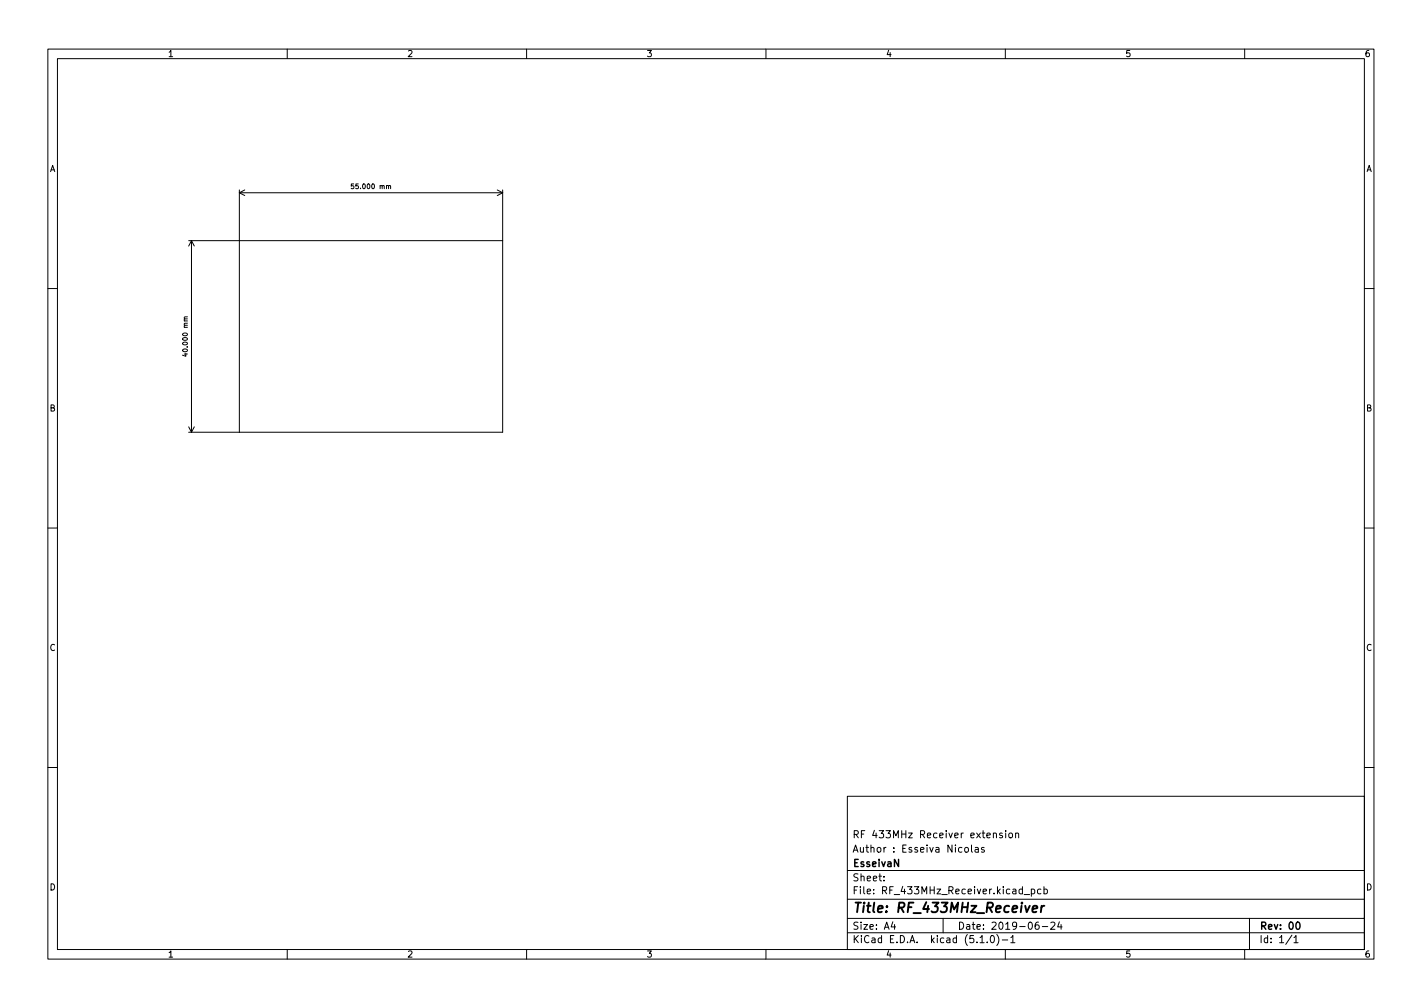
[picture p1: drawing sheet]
<svg xmlns="http://www.w3.org/2000/svg" width="297mm" height="210mm" viewBox="0 0 297 210" stroke-linecap="round" stroke-linejoin="round" font-family="sans-serif">
<defs><g id="words">
<text font-size="2.8" x="178" y="190.6">Title: RF_433MHz_Receiver</text>
<g font-size="2.1">
<text x="178" y="178">Author : Esseiva Nicolas</text>
<text x="178" y="175">RF 433MHz Receiver extension</text>
<text x="178" y="184">Sheet:</text>
<text x="178" y="181">EsseivaN</text>
<text x="178" y="186.7">File: RF_433MHz_Receiver.kicad_pcb</text>
<text x="178" y="196.9">KiCad E.D.A. kicad (5.1.0)-1</text>
<text x="178" y="194.1">Size: A4</text>
<text x="200" y="194.1">Date: 2019-06-24</text>
<text x="263" y="194.1">Rev: 00</text>
<text x="263" y="196.9">Id: 1/1</text>
</g>
<g font-size="1.8">
<text x="35" y="11.9">1</text>
<text x="85" y="11.9">2</text>
<text x="135" y="11.9">3</text>
<text x="185" y="11.9">4</text>
<text x="235" y="11.9">5</text>
<text x="285" y="11.9">6</text>
<text x="10.3" y="35.9">A</text>
<text x="285.3" y="35.9">A</text>
<text x="10.3" y="85.9">B</text>
<text x="285.3" y="85.9">B</text>
<text x="10.3" y="135.9">C</text>
<text x="285.3" y="135.9">C</text>
<text x="10.3" y="185.9">D</text>
<text x="285.3" y="185.9">D</text>
<text x="35" y="199.9">1</text>
<text x="85" y="199.9">2</text>
<text x="135" y="199.9">3</text>
<text x="185" y="199.9">4</text>
<text x="235" y="199.9">5</text>
<text x="285" y="199.9">6</text>
</g>
<g font-size="1.4">
<text x="73.9" y="39.4">55.000 mm</text>
<text x="39.2" y="73.8" transform="rotate(-90 39.2 73.8)">40.000 mm</text>
</g>
</g></defs>
<g fill="none" stroke="#000" stroke-width=".21">
<path d="M10 10.2h277v190.1h-277zM12 12.2h273v186.1h-273zM60 10.2v2M110 10.2v2M160 10.2v2M210 10.2v2M260 10.2v2M50 39.7v50.5M51.1 39.7l-1.1 .5M73.9 38.4h-.5v.5l.4-.1 .1 .5h-.5M81.2 38.9l.3-.1 .1 .6M103.9 39.7l1.1 .5"/>
<path d="M105 39.7v50.5h-65.6M39.4 50.2h65.6M40 50.2v40M40 50.2l.6 1.2M40 50.2l-.6 1.2M50 40.2h55M50 40.2l1.1 .6M105 40.2l-1.1 .6M10 60.2h2M38.8 73.8v.6l-.7-.2M39.2 66.2h-.7l.1 .4M285 60.2h2"/>
<path d="M39.4 89.1l.6 1.1M40.6 89.1l-.6 1.1M10 110.2h2M285 110.2h2M10 160.2h2M177 166.3h108v32h-108zM201.6 177l.4-.1 .3 .3v.4l-.3 .3h-.4l-.1-.3zM202.9 176.4v1.3l.2 .2M203.7 177h.6l.1 .9M204.4 177.3l-.5 .1-.3 .2 .3 .3h.5M205.6 177l-.4-.1-.2 .2 .1 .3 .5 .1v.4h-.6M207.5 174.1l.2-.2 .4 .1v.9"/>
<path d="M209.4 174l-.4-.1-.2 .2 .1 .3 .5 .1v.4h-.6M210.1 173.4v.2M210.1 173.9v1M210.9 174l.3-.1 .3 .3v.4l-.3 .3h-.3l-.2-.3zM212.1 174.1l.3-.2 .3 .1 .1 .9M212.1 173.9v1M285 160.2h2M60 198.3v2M110 198.3v2M160 198.3v2M177 194.8h108M177 191.8h108"/>
<path d="M177 187.8h108M177 181.8h108M184.6 183.8v.1M184.6 183v.1M186.5 192.5l-.4 1h1M186.9 193v1M197 191.8v3M204.7 195.8l.4-.5v1.5M204.7 196.8h.9M206.2 196.7v.1M207 195.5l.2-.2a.8 .8 0 0 1 .5 .8 .8 .8 0 0 1-.5 .7l-.2-.1-.1-.4zM208.2 195.1a1.72 1.72 0 0 1 0 2.3"/>
<path d="M209.4 196.3h1.1M210 198.3v2M211.1 195.8l.5-.5v1.5M211.1 196.8h.9M213.9 186.8h1.2M215.4 185.7l.5-.1 .2 .3-.1 .7h-.6M215.4 185.6v1.5M216.9 192.5l-.4 .1a1.01 1.01 0 0 0 0 1.4l.5-.1 .1-.5-.3-.3-.4 .1-.2 .2M217.4 185.7l-.4-.1-.3 .3 .2 .7h.5M217.7 193.5h1.2M218.1 185.7l.4-.1 .3 .3-.2 .7h-.5M218.1 185.1v1.5"/>
<path d="M219.5 192.7l.6-.2 .3 .5-1 1h1M221.3 192.5l-.4 1h1M221.6 193v1M260 198.3v2M261 191.8v6.5M269.9 195.3l-1.3 1.9M270.3 195.8l.4-.5v1.5M270.3 196.8h.8"/>
</g>
<path d="M270.9 192.6l.2-.1a.8 .8 0 0 1 .5 .8 .8 .8 0 0 1-.5 .7 1 1 0 0 1-.2-1.4z" fill="none" stroke="#000" stroke-width=".3"/>
<path d="M215.7 189.8l1-.2-.1-.4h-.7l-.3 1 .3 .3 .6-.1M217.6 189.1l-.2 1.4M218.2 189.1l-.4 .1-.3 .3" fill="none" stroke="#000" stroke-width=".4"/>
<use href="#words"/>
</svg>
